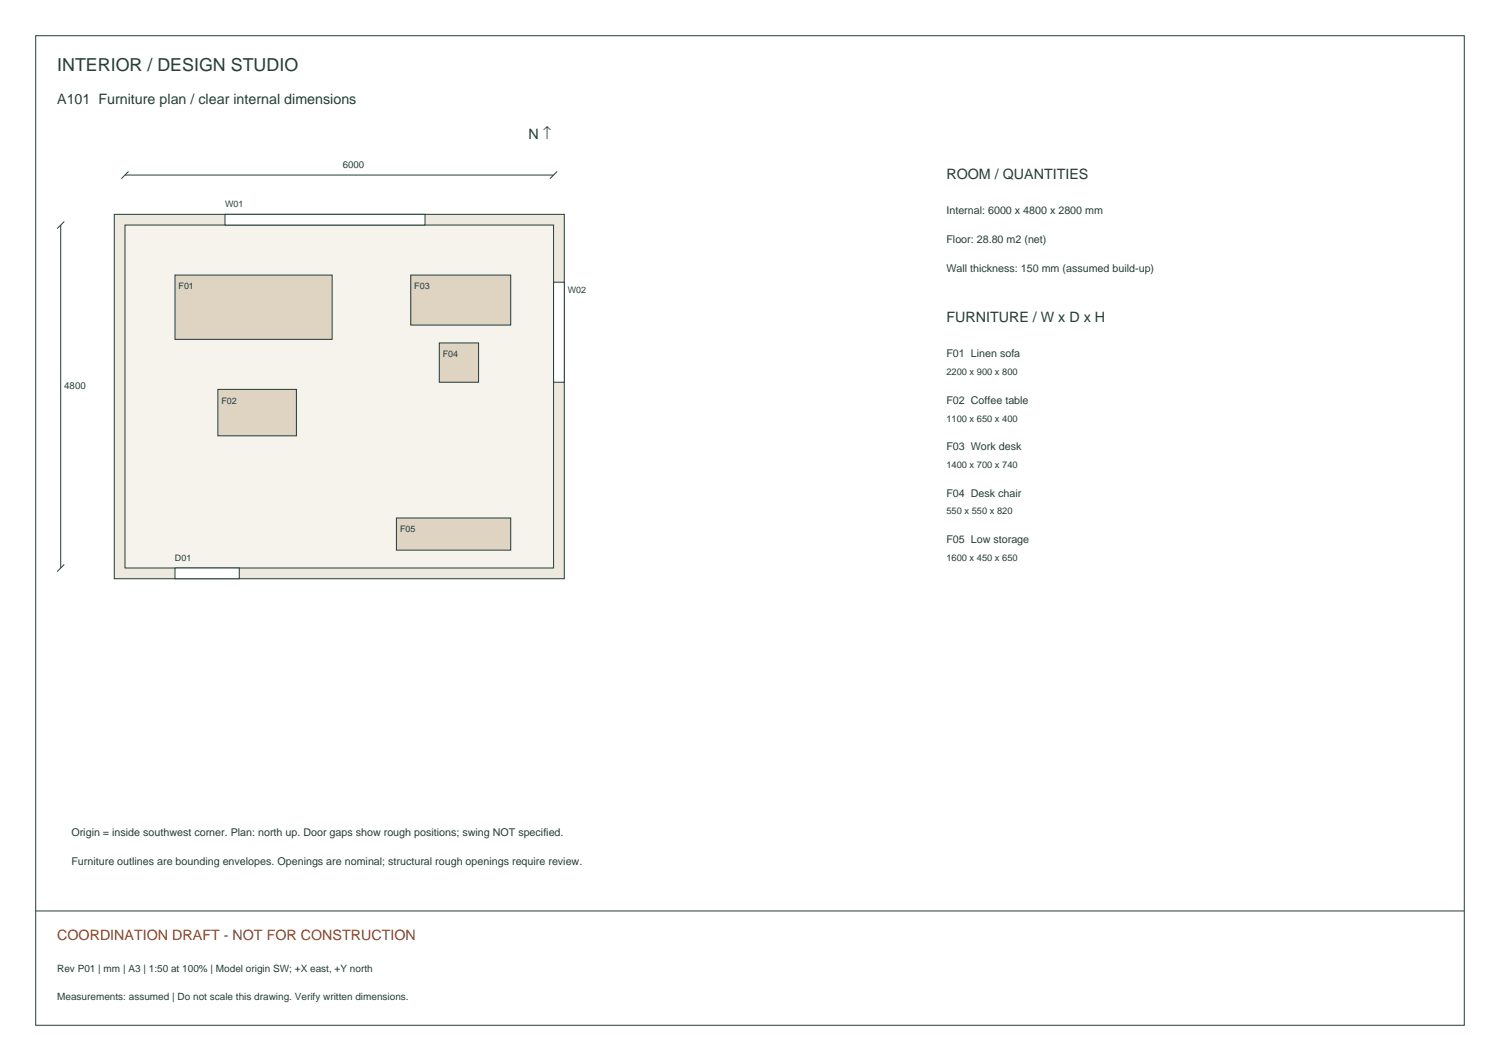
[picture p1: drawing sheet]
<svg xmlns="http://www.w3.org/2000/svg" width="420mm" height="297mm" viewBox="0 0 420 297" stroke-linecap="round" stroke-linejoin="round" font-family="sans-serif">
<defs><g id="words">
<text font-size="5" fill="#253e36" x="16" y="20">INTERIOR / DESIGN STUDIO</text>
<g font-size="4" fill="#253e36">
<text x="16" y="29">A101 Furniture plan / clear internal dimensions</text>
<text x="148" y="39">N ↑</text>
<text x="265" y="50">ROOM / QUANTITIES</text>
<text x="265" y="90">FURNITURE / W x D x H</text>
</g>
<text font-size="4" fill="#9b3f24" x="16" y="263">COORDINATION DRAFT - NOT FOR CONSTRUCTION</text>
<g font-size="3" fill="#253e36">
<text x="265" y="60">Internal: 6000 x 4800 x 2800 mm</text>
<text x="265" y="68">Floor: 28.80 m2 (net)</text>
<text x="265" y="76">Wall thickness: 150 mm (assumed build-up)</text>
<text x="265" y="100">F01 Linen sofa</text>
<text x="265" y="113">F02 Coffee table</text>
<text x="265" y="126">F03 Work desk</text>
<text x="265" y="139">F04 Desk chair</text>
<text x="265" y="152">F05 Low storage</text>
<text x="20" y="234">Origin = inside southwest corner. Plan: north up. Door gaps show rough positions; swing NOT specified.</text>
<text x="20" y="242">Furniture outlines are bounding envelopes. Openings are nominal; structural rough openings require review.</text>
</g>
<g font-size="2.8" fill="#253e36">
<text x="16" y="272">Rev P01 | mm | A3 | 1:50 at 100% | Model origin SW; +X east, +Y north</text>
<text x="16" y="280">Measurements: assumed | Do not scale this drawing. Verify written dimensions.</text>
</g>
<g font-size="2.7" fill="#253e36">
<text x="96" y="47">6000</text>
<text x="18" y="109">4800</text>
</g>
<g font-size="2.6" fill="#253e36">
<text x="265" y="105">2200 x 900 x 800</text>
<text x="265" y="118">1100 x 650 x 400</text>
<text x="265" y="131">1400 x 700 x 740</text>
<text x="265" y="144">550 x 550 x 820</text>
<text x="265" y="157">1600 x 450 x 650</text>
</g>
<g font-size="2.5" fill="#253e36">
<text x="63" y="58">W01</text>
<text x="50" y="81">F01</text>
<text x="116" y="81">F03</text>
<text x="159" y="82">W02</text>
<text x="124" y="100">F04</text>
<text x="62" y="113">F02</text>
<text x="112" y="149">F05</text>
<text x="49" y="157">D01</text>
</g>
</g></defs>
<path d="M10 10h400v277h-400zM10 255h400" fill="none" stroke="#253e36" stroke-width=".28"/>
<path d="M32 60h126v102h-126z" fill-rule="evenodd" fill="#eee9de" stroke="#253e36" stroke-width=".28"/>
<path d="M35 63h120v96h-120z" fill-rule="evenodd" fill="#f6f3ec" stroke="#253e36" stroke-width=".28"/>
<g fill="#fff" stroke="#253e36" stroke-width=".28">
<path d="M49 159h18v3h-18z" fill-rule="evenodd"/>
<path d="M63 60h56v3h-56z" fill-rule="evenodd"/>
<path d="M155 79h3v28h-3z" fill-rule="evenodd"/>
</g>
<g fill="#ded4c1" stroke="#253e36" stroke-width=".28">
<path d="M49 77h44v18h-44z" fill-rule="evenodd"/>
<path d="M61 109h22v13h-22z" fill-rule="evenodd"/>
<path d="M115 77h28v14h-28z" fill-rule="evenodd"/>
<path d="M123 96h11v11h-11z" fill-rule="evenodd"/>
<path d="M111 145h32v9h-32z" fill-rule="evenodd"/>
</g>
<path d="M35 49h120M36 48l-2 2M156 48l-2 2M17 63v96M18 62l-2 2M18 158l-2 2" fill="none" stroke="#253e36" stroke-width=".28"/>
<use href="#words"/>
</svg>
